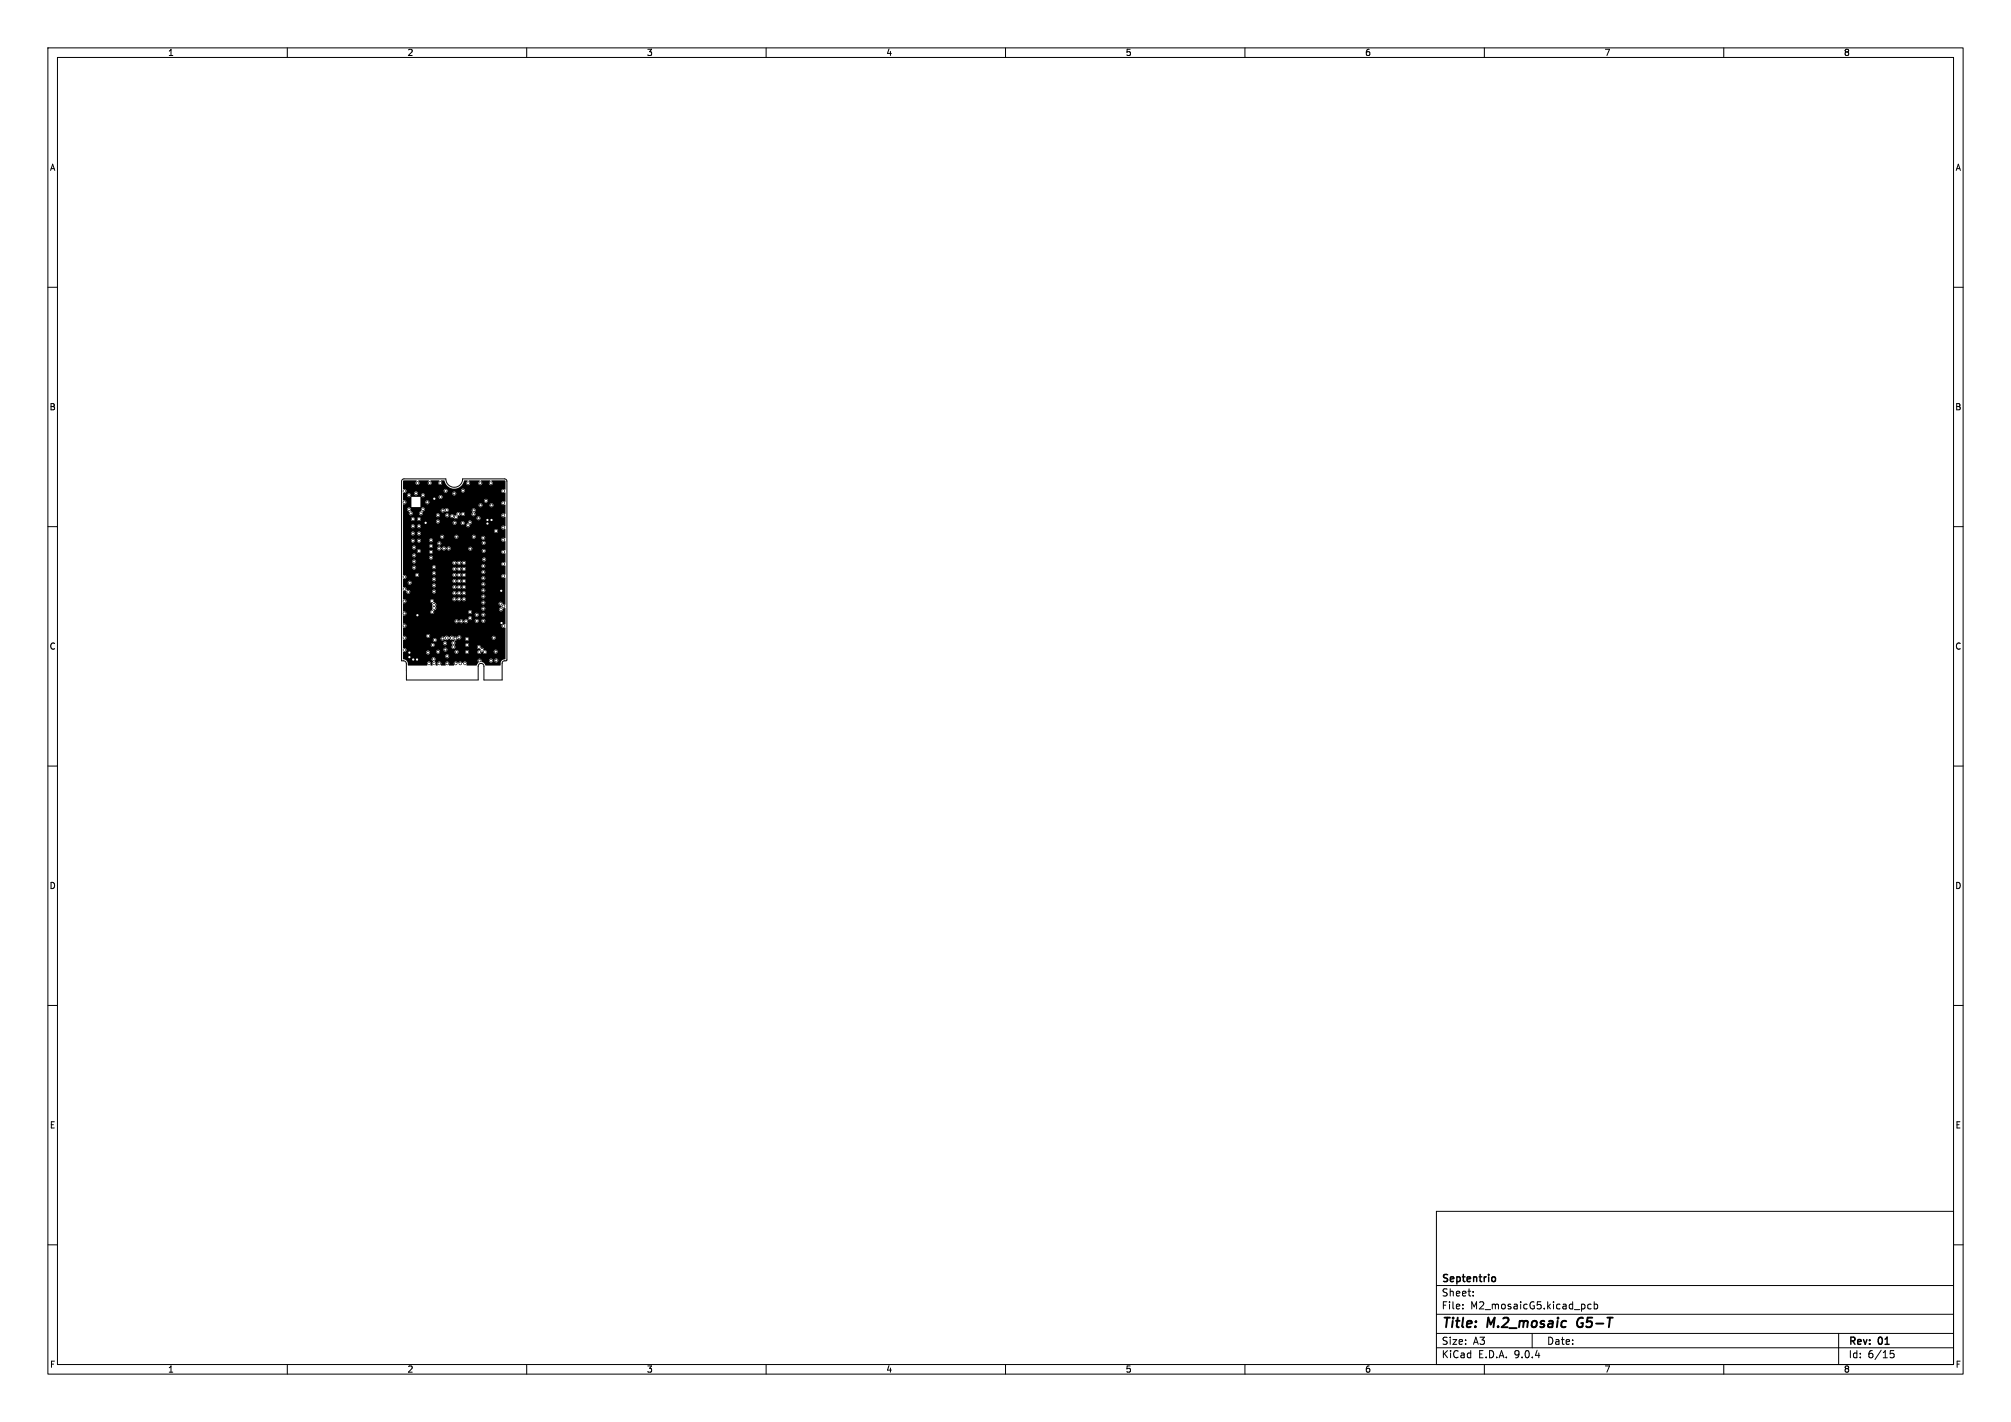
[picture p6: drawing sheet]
<svg xmlns="http://www.w3.org/2000/svg" width="420mm" height="297mm" viewBox="0 0 420 297" stroke-linecap="round" stroke-linejoin="round" font-family="sans-serif">
<defs><g id="words">
<g font-size="2.8">
<text x="301" y="277.9">Title:</text>
<text x="310.6" y="277.9">M.2_mosaic</text>
<text x="330.2" y="277.9">G5-T</text>
</g>
<g font-size="2.1">
<text x="301" y="268.2">Septentrio</text>
<text x="301" y="273.7">File:</text>
<text x="301" y="271">Sheet:</text>
<text x="307.1" y="273.7">M2_mosaicG5.kicad_pcb</text>
<text x="301" y="281.1">Size:</text>
<text x="307.6" y="281.1">A3</text>
<text x="323" y="281.1">Date:</text>
<text x="386" y="281.3">Rev:</text>
<text x="392.4" y="281.3">01</text>
<text x="301" y="283.9">KiCad</text>
<text x="308.7" y="283.9">E.D.A.</text>
<text x="316.3" y="283.9">9.0.4</text>
<text x="386" y="283.9">Id:</text>
<text x="390.1" y="283.9">6/15</text>
</g>
<g font-size="1.8">
<text x="35" y="11.9">1</text>
<text x="85" y="11.9">2</text>
<text x="135" y="11.9">3</text>
<text x="185" y="11.9">4</text>
<text x="235" y="11.9">5</text>
<text x="285" y="11.9">6</text>
<text x="335" y="11.9">7</text>
<text x="385" y="11.9">8</text>
<text x="10.3" y="35.9">A</text>
<text x="408.3" y="35.9">A</text>
<text x="10.3" y="85.9">B</text>
<text x="408.2" y="85.9">B</text>
<text x="10.3" y="135.9">C</text>
<text x="408.2" y="135.9">C</text>
<text x="10.3" y="185.9">D</text>
<text x="408.2" y="185.9">D</text>
<text x="10.3" y="235.9">E</text>
<text x="408.3" y="235.9">E</text>
<text x="10.3" y="285.9">F</text>
<text x="35" y="286.9">1</text>
<text x="85" y="286.9">2</text>
<text x="135" y="286.9">3</text>
<text x="185" y="286.9">4</text>
<text x="235" y="286.9">5</text>
<text x="285" y="286.9">6</text>
<text x="335" y="286.9">7</text>
<text x="385" y="286.9">8</text>
<text x="408.3" y="285.9">F</text>
</g>
</g></defs>
<g fill="none" stroke="#000" stroke-width=".21">
<path d="M10 10h400v277h-400zM12 12h396v273h-396zM60 10v2M110 10v2M160 10v2M210 10v2M260 10v2M310 10v2M360 10v2M10 60h2M408 60h2M10 110h2"/>
<path d="M84 100.2l.4-.2h8.7a1.75 1.75 0 0 0 1.8 1.8 1.75 1.75 0 0 0 1.7-1.8h8.8l.5 .4v37.4l-.2 .2-.6 .1-.2 .3v3.6h-3.8v-2.9l-.2-.4-.4-.1-.4 .1-.2 .4v2.9h-15l-.1-3.5-.3-.4-.6-.1v-37.5zM408 110h2M10 160h2M408 160h2M10 210h2M408 210h2M300 253h108v32h-108zM10 260h2M300 278.5h108M300 274.5h108M300 268.5h108M305.5 273.2v.2"/>
<path d="M305.5 272.5v.1M307.7 270.5v.2M307.7 269.8v.1M320 278.5v3M332.3 272.5l-.4-.1-.3 .3 .1 .6h.6M332.9 272.5l.5-.1 .3 .3-.2 .6h-.6M332.9 271.9v1.5M384 278.5v6.5M408 260h2M60 285v2M110 285v2M160 285v2"/>
<path d="M210 285v2M260 285v2M300 281.5h108M310 285v2M360 285v2M395.5 282.1h-.7l-.1 .7 .2-.1h.5l.2 .2-.1 .5-.2 .2-.6-.2"/>
</g>
<path d="M329.6 275.5l-.3 .8 .3 .8" fill="none" stroke="#000" stroke-width=".4"/>
<path d="M311.8 266.7l.4 .1 .1 .2v.5l-.5 .2" fill="none" stroke="#000" stroke-width=".3"/>
<g fill="#000" stroke="#000" stroke-width=".21">
<circle cx="84.5" cy="104.9" r=".25"/>
<circle cx="84.5" cy="102.6" r=".25"/>
<circle cx="85.4" cy="103.4" r=".25"/>
<circle cx="85.4" cy="106.4" r=".25"/>
<circle cx="85.8" cy="107.2" r=".25"/>
<circle cx="86.2" cy="111.4" r=".25"/>
<circle cx="86.2" cy="108.4" r=".25"/>
<circle cx="86.2" cy="112.9" r=".25"/>
<circle cx="86.2" cy="109.9" r=".25"/>
<circle cx="86.5" cy="114.4" r=".25"/>
<circle cx="86.5" cy="118.5" r=".25"/>
<circle cx="86.5" cy="116" r=".25"/>
<circle cx="86.5" cy="117.3" r=".25"/>
<circle cx="86.9" cy="103.1" r=".25"/>
<circle cx="87.2" cy="100.9" r=".25"/>
<circle cx="87.5" cy="115.1" r=".25"/>
<circle cx="87.5" cy="111.4" r=".25"/>
<circle cx="87.5" cy="108.4" r=".25"/>
<circle cx="87.5" cy="112.9" r=".25"/>
<circle cx="87.5" cy="109.9" r=".25"/>
<circle cx="87.9" cy="107.2" r=".25"/>
<circle cx="88.3" cy="106.4" r=".25"/>
<circle cx="88.3" cy="103.4" r=".25"/>
<circle cx="88.9" cy="109.2" r=".25"/>
<circle cx="89.3" cy="104.9" r=".25"/>
<circle cx="89.7" cy="100.9" r=".25"/>
<circle cx="90" cy="114.1" r=".25"/>
<circle cx="90" cy="112.8" r=".25"/>
<circle cx="90" cy="115.3" r=".25"/>
<circle cx="90" cy="116.5" r=".25"/>
<circle cx="90.7" cy="119.7" r=".25"/>
<circle cx="90.7" cy="118.5" r=".25"/>
<circle cx="90.7" cy="104.2" r=".25"/>
<circle cx="91.4" cy="107.6" r=".25"/>
<circle cx="91.4" cy="108.9" r=".25"/>
<circle cx="91.7" cy="114.6" r=".25"/>
<circle cx="91.7" cy="113.5" r=".25"/>
<circle cx="91.9" cy="100.9" r=".25"/>
<circle cx="92" cy="103.8" r=".25"/>
<circle cx="92.3" cy="112.1" r=".25"/>
<circle cx="92.4" cy="106.6" r=".25"/>
<circle cx="92.7" cy="114.6" r=".25"/>
<circle cx="93.1" cy="102.5" r=".25"/>
<circle cx="93.3" cy="106.5" r=".25"/>
<circle cx="93.4" cy="107.6" r=".25"/>
<circle cx="93.7" cy="114.6" r=".25"/>
<circle cx="94.4" cy="107.8" r=".25"/>
<circle cx="94.9" cy="103.1" r=".25"/>
<circle cx="94.9" cy="118.8" r=".25"/>
<circle cx="94.9" cy="117.5" r=".25"/>
<circle cx="95" cy="109.2" r=".25"/>
<circle cx="95.2" cy="108" r=".25"/>
<circle cx="95.3" cy="112.1" r=".25"/>
<circle cx="95.7" cy="107.4" r=".25"/>
<circle cx="95.9" cy="117.5" r=".25"/>
<circle cx="95.9" cy="118.8" r=".25"/>
<circle cx="96.6" cy="109.3" r=".25"/>
<circle cx="96.7" cy="102.5" r=".25"/>
<circle cx="96.7" cy="107.4" r=".25"/>
<circle cx="96.9" cy="117.5" r=".25"/>
<circle cx="96.9" cy="118.8" r=".25"/>
<circle cx="97.7" cy="109.7" r=".25"/>
<circle cx="97.8" cy="100.9" r=".25"/>
<circle cx="98.1" cy="109.1" r=".25"/>
<circle cx="98.2" cy="114.6" r=".25"/>
<circle cx="98.9" cy="107.4" r=".25"/>
<circle cx="98.9" cy="106.6" r=".25"/>
<circle cx="99" cy="112.1" r=".25"/>
<circle cx="99.9" cy="108.3" r=".25"/>
<circle cx="100.3" cy="100.9" r=".25"/>
<circle cx="100.4" cy="105.5" r=".25"/>
<circle cx="100.9" cy="112.3" r=".25"/>
<circle cx="101" cy="118.2" r=".25"/>
<circle cx="101" cy="119.5" r=".25"/>
<circle cx="101" cy="113.4" r=".25"/>
<circle cx="101" cy="115.1" r=".25"/>
<circle cx="101.1" cy="116.8" r=".25"/>
<circle cx="101.5" cy="104.6" r=".25"/>
<circle cx="101.8" cy="108.6" r=".25"/>
<circle cx="101.8" cy="109.4" r=".25"/>
<circle cx="102.5" cy="100.9" r=".25"/>
<circle cx="102.7" cy="108.6" r=".25"/>
<circle cx="102.7" cy="105.5" r=".25"/>
<circle cx="103.6" cy="110.9" r=".25"/>
<circle cx="105.1" cy="115.3" r=".25"/>
<circle cx="105.1" cy="105.1" r=".25"/>
<circle cx="105.1" cy="110.2" r=".25"/>
<circle cx="105.1" cy="112.7" r=".25"/>
<circle cx="105.1" cy="107.6" r=".25"/>
<circle cx="105.1" cy="102.6" r=".25"/>
<circle cx="105.1" cy="117.8" r=".25"/>
<circle cx="84.5" cy="128.1" r=".25"/>
<circle cx="84.5" cy="120.5" r=".25"/>
<circle cx="84.5" cy="123.1" r=".25"/>
<circle cx="84.5" cy="125.6" r=".25"/>
<circle cx="84.5" cy="133.2" r=".25"/>
<circle cx="84.5" cy="135.8" r=".25"/>
<circle cx="84.5" cy="130.7" r=".25"/>
<circle cx="85.3" cy="123.6" r=".25"/>
<circle cx="85.5" cy="136.3" r=".25"/>
<circle cx="85.5" cy="137.2" r=".25"/>
<circle cx="85.6" cy="121.7" r=".25"/>
<circle cx="86.3" cy="137.8" r=".25"/>
<circle cx="87.1" cy="137.8" r=".25"/>
<circle cx="87.1" cy="120.1" r=".25"/>
<circle cx="87.2" cy="128.5" r=".25"/>
<circle cx="89.4" cy="136.3" r=".25"/>
<circle cx="89.4" cy="132.8" r=".25"/>
<circle cx="89.6" cy="138.6" r=".25"/>
<circle cx="90.2" cy="125.5" r=".25"/>
<circle cx="90.3" cy="127.8" r=".25"/>
<circle cx="90.4" cy="134.7" r=".25"/>
<circle cx="90.6" cy="137.7" r=".25"/>
<circle cx="90.7" cy="122.3" r=".25"/>
<circle cx="90.7" cy="123.5" r=".25"/>
<circle cx="90.7" cy="121" r=".25"/>
<circle cx="90.7" cy="126.3" r=".25"/>
<circle cx="90.7" cy="127" r=".25"/>
<circle cx="90.7" cy="138.6" r=".25"/>
<circle cx="90.8" cy="133.7" r=".25"/>
<circle cx="91.5" cy="136.1" r=".25"/>
<circle cx="91.7" cy="138.6" r=".25"/>
<circle cx="92.4" cy="133.4" r=".25"/>
<circle cx="93" cy="134.4" r=".25"/>
<circle cx="93" cy="135.7" r=".25"/>
<circle cx="93.3" cy="133.2" r=".25"/>
<circle cx="93.4" cy="137.1" r=".25"/>
<circle cx="93.4" cy="138.6" r=".25"/>
<circle cx="94.3" cy="133.2" r=".25"/>
<circle cx="94.7" cy="134.3" r=".25"/>
<circle cx="94.7" cy="135.1" r=".25"/>
<circle cx="94.9" cy="123.9" r=".25"/>
<circle cx="94.9" cy="125.2" r=".25"/>
<circle cx="94.9" cy="120.1" r=".25"/>
<circle cx="94.9" cy="121.4" r=".25"/>
<circle cx="94.9" cy="122.6" r=".25"/>
<circle cx="95.1" cy="133.4" r=".25"/>
<circle cx="95.2" cy="138.6" r=".25"/>
<circle cx="95.3" cy="129.8" r=".25"/>
<circle cx="95.3" cy="136.1" r=".25"/>
<circle cx="95.9" cy="122.6" r=".25"/>
<circle cx="95.9" cy="123.9" r=".25"/>
<circle cx="95.9" cy="125.2" r=".25"/>
<circle cx="95.9" cy="120.1" r=".25"/>
<circle cx="95.9" cy="121.4" r=".25"/>
<circle cx="95.9" cy="133.1" r=".25"/>
<circle cx="96.1" cy="138.6" r=".25"/>
<circle cx="96.3" cy="129.8" r=".25"/>
<circle cx="96.9" cy="122.6" r=".25"/>
<circle cx="96.9" cy="123.9" r=".25"/>
<circle cx="96.9" cy="125.2" r=".25"/>
<circle cx="96.9" cy="121.4" r=".25"/>
<circle cx="96.9" cy="120.1" r=".25"/>
<circle cx="97.1" cy="138.6" r=".25"/>
<circle cx="97.3" cy="129.8" r=".25"/>
<circle cx="97.5" cy="133.5" r=".25"/>
<circle cx="97.5" cy="136.2" r=".25"/>
<circle cx="97.6" cy="134.7" r=".25"/>
<circle cx="98.2" cy="129.1" r=".25"/>
<circle cx="98.2" cy="127.8" r=".25"/>
<circle cx="99.6" cy="128.4" r=".25"/>
<circle cx="99.6" cy="129.7" r=".25"/>
<circle cx="100" cy="135.1" r=".25"/>
<circle cx="100.1" cy="136.2" r=".25"/>
<circle cx="100.1" cy="138" r=".25"/>
<circle cx="100.7" cy="135.7" r=".25"/>
<circle cx="101" cy="125.8" r=".25"/>
<circle cx="101" cy="122" r=".25"/>
<circle cx="101" cy="124.6" r=".25"/>
<circle cx="101" cy="128.4" r=".25"/>
<circle cx="101" cy="120.8" r=".25"/>
<circle cx="101" cy="123.3" r=".25"/>
<circle cx="101" cy="127.1" r=".25"/>
<circle cx="101" cy="129.7" r=".25"/>
<circle cx="101.3" cy="136.2" r=".25"/>
<circle cx="102.6" cy="138" r=".25"/>
<circle cx="103.1" cy="133.2" r=".25"/>
<circle cx="103.5" cy="136.1" r=".25"/>
<circle cx="103.7" cy="137.9" r=".25"/>
<circle cx="104.5" cy="126.1" r=".25"/>
<circle cx="104.6" cy="127.3" r=".25"/>
<circle cx="104.7" cy="123.4" r=".25"/>
<circle cx="104.7" cy="130.1" r=".25"/>
<circle cx="105.1" cy="120.3" r=".25"/>
<circle cx="105.1" cy="130.8" r=".25"/>
<circle cx="105.1" cy="126.6" r=".25"/>
</g>
<path d="M84.2 100.4l2.7-.1 .1 .2a.44 .44 0 0 0-.1 .7 .44 .44 0 0 0 .7-.1 .44 .44 0 0 0-.2-.7l.1-.1 2.1 .1a.45 .45 0 0 0-.2 .6 .45 .45 0 0 0 .7 .1v-.3l-.2-.3 .1-.2h1.7l.1 .2a.44 .44 0 0 0-.2 .7 .44 .44 0 0 0 .7-.1 .44 .44 0 0 0-.2-.7l.6-.1a2.18 2.18 0 0 0 2.2 1.8 2.18 2.18 0 0 0 2.1-1.8h.6l.1 .2a.42 .42 0 0 0-.4 .5 .42 .42 0 0 0 .6 .3 .42 .42 0 0 0 .2-.6l-.2-.2v-.2h2.2l.1 .2a.42 .42 0 0 0-.3 .5 .42 .42 0 0 0 .5 .3 .42 .42 0 0 0 .2-.6l-.2-.2 .1-.2h1.8l.1 .2a.42 .42 0 0 0-.4 .5 .42 .42 0 0 0 .6 .3 .42 .42 0 0 0 .2-.6l-.2-.2 .1-.2 2.8 .1 .1 1.8-.2 .1a.44 .44 0 0 0-.6 0 .44 .44 0 0 0 .1 .7 .44 .44 0 0 0 .6-.2v2a.45 .45 0 0 0-.7 0 .45 .45 0 0 0 0 .6 .45 .45 0 0 0 .7 0v2a.45 .45 0 0 0-.7-.1 .45 .45 0 0 0 0 .7 .45 .45 0 0 0 .7-.1v2a.45 .45 0 0 0-.7-.1 .45 .45 0 0 0 0 .7 .45 .45 0 0 0 .7 0v1.9a.45 .45 0 0 0-.7 0 .45 .45 0 0 0 0 .6 .45 .45 0 0 0 .7 0v2a.45 .45 0 0 0-.7-.1 .45 .45 0 0 0 0 .7 .45 .45 0 0 0 .7-.1v2a.45 .45 0 0 0-.7 0 .45 .45 0 0 0 0 .6 .45 .45 0 0 0 .7 0v2a.45 .45 0 0 0-.7-.1 .45 .45 0 0 0 0 .7 .45 .45 0 0 0 .7-.1l.1 5.6a.51 .51 0 0 1-.8-.4 .4 .4 0 0 0-.7 .2 .4 .4 0 0 0 .5 .5l.1 .1v.3a.44 .44 0 0 0-.5 .4 .44 .44 0 0 0 .6 .4 .44 .44 0 0 0 .2-.6l.4-.1 .2 .1-.1 3.3a.45 .45 0 0 0-.6 .1 .45 .45 0 0 0 0 .6 .45 .45 0 0 0 .6 0v6.6a.89 .89 0 0 0-.9 .9l-.2 .4h-3a1.09 1.09 0 0 0-.8-.8v-.3h1.5a.4 .4 0 0 0 .5 .5 .4 .4 0 0 0 .3-.5l.3 .1a.4 .4 0 0 0 .7 .3 .4 .4 0 0 0 0-.7 .4 .4 0 0 0-.7 .3l-.3-.1a.4 .4 0 0 0-.4-.2 .4 .4 0 0 0-.4 .3l-1.6-.1a.44 .44 0 0 0-.7-.1 .44 .44 0 0 0 .1 .7l-.4 .6h-2l-.1-.1a.45 .45 0 0 0-.2-.7 .45 .45 0 0 0-.6 .3 .53 .53 0 0 0-.5-.3 .53 .53 0 0 0-.5 .3 .47 .47 0 0 0-.6-.3 .47 .47 0 0 0-.2 .8h-.9l-.2-.1a.44 .44 0 0 0-.1-.7 .44 .44 0 0 0-.6 .1 .44 .44 0 0 0 .1 .7h-.9l-.1-.1a.43 .43 0 0 0-.2-.6 .43 .43 0 0 0-.5 .1 .43 .43 0 0 0 0 .6h-.4v-.2a.41 .41 0 0 0-.2-.6v-.2a.41 .41 0 0 0 .1-.6 .41 .41 0 0 0-.7 0 .41 .41 0 0 0 .2 .7l-.1 .9-.4-.1a.45 .45 0 0 0 0-.6 .45 .45 0 0 0-.7 0 .45 .45 0 0 0 0 .7l-4-.1a1.13 1.13 0 0 0-1-1.3v-.6h8.8a.4 .4 0 0 0 .5 .5 .4 .4 0 0 0 .2-.7 .4 .4 0 0 0-.7 .1l-8.8 .1v-.8h4.8v.1a.4 .4 0 0 0 .5 .4 .4 .4 0 0 0 .2-.6h1.4v.1a.4 .4 0 0 0 .4 .3 .4 .4 0 0 0 .4-.4h3v.1a.4 .4 0 0 0 .5 .4 .4 .4 0 0 0 .4-.5h1.3v.1a.4 .4 0 0 0 .7 .3 .4 .4 0 0 0 0-.7 .4 .4 0 0 0-.7 .3h-1.3a.4 .4 0 0 0-.5-.4 .4 .4 0 0 0-.4 .4h-3a.4 .4 0 0 0-.4-.4 .4 .4 0 0 0-.4 .4l-1.4-.1a.4 .4 0 0 0-.4-.1 .4 .4 0 0 0-.3 .3h-4.8l.1-.1a.4 .4 0 0 0 .4-.1 .4 .4 0 0 0 .2-.4h7.7v.1a.4 .4 0 0 0 .6 .3 .4 .4 0 0 0 0-.7 .4 .4 0 0 0-.6 .3h-7.7l-.3-.2-.4-.1v-.6h5.8v.1a.4 .4 0 0 0 .6 .3 .4 .4 0 0 0 0-.7 .4 .4 0 0 0-.6 .3h-5.8v-.4h8.3v.1a.4 .4 0 0 0 .7 .3 .4 .4 0 0 0 0-.7 .4 .4 0 0 0-.7 .3h-8.3v-.7h6.2v.1a.4 .4 0 0 0 .6 .3 .4 .4 0 0 0 0-.7h1v.2a.47 .47 0 0 0 .9 0 .68 .68 0 0 0 1-.2v.1a.59 .59 0 0 0 .8 .2l.2 .3a.47 .47 0 0 0-.6 .3 .47 .47 0 0 0 .2 .5 .42 .42 0 0 0-.1 .7 .42 .42 0 0 0 .7-.2l-.2-.5h2.3a.4 .4 0 0 0 .5 .4h1.9l.2 .4 .4 .1v.2a.41 .41 0 0 0-.4 .4 .41 .41 0 0 0 .4 .4 .41 .41 0 0 0 .4-.5h.2a.42 .42 0 0 0 .5 .5 .42 .42 0 0 0 .3-.6h1.5v.2a.4 .4 0 0 0 .6 .2 .4 .4 0 0 0 0-.6 .4 .4 0 0 0-.6 .2h-1.5l-.4-.2a.73 .73 0 0 0-.8-.5v-.3a.4 .4 0 0 0-.4-.3 .4 .4 0 0 0-.4 .4h-1.9a.4 .4 0 0 0 .1-.7 .4 .4 0 0 0-.6 .3l-2.3-.1a.52 .52 0 0 0 0-.8l.7-.4h1.5v.1a.4 .4 0 0 0 .6 .3 .4 .4 0 0 0 .1-.7h4.9v.2a.4 .4 0 0 0 .6 .2 .4 .4 0 0 0 0-.6 .4 .4 0 0 0-.6 .2h-5.2l-.4 .3h-.9a.43 .43 0 0 0-.1-.7 .43 .43 0 0 0-.7 .4l-.6-.1a.66 .66 0 0 0-1 .1 .55 .55 0 0 0-.5-.3 .55 .55 0 0 0-.5 .3h-.1a.4 .4 0 0 0-.7 .2h-1.3l-.3 .3h-6.2a.47 .47 0 0 0 .7-.4 .47 .47 0 0 0-.7-.4h4.8a.4 .4 0 0 0 .5 .4 .4 .4 0 0 0 .2-.6 .4 .4 0 0 0-.6 .1l-4.9 .1v-1.7a.47 .47 0 0 0 .7-.4 .47 .47 0 0 0-.7-.4v-.6h10.7a.44 .44 0 0 0 .4 .5 .44 .44 0 0 0 .5-.4 .53 .53 0 0 0 .5 .4 .53 .53 0 0 0 .5-.4 .46 .46 0 0 0 .6 .4 .46 .46 0 0 0 .3-.6h1.5v.1a.4 .4 0 0 0 .4 .4 .4 .4 0 0 0 .4-.5l.5 .1a.4 .4 0 0 0 .7 .3 .4 .4 0 0 0 0-.7 .4 .4 0 0 0-.7 .3l-.6-.1a.4 .4 0 0 0-.4-.2 .4 .4 0 0 0-.3 .3h-1.5a.46 .46 0 0 0-.4-.2 .46 .46 0 0 0-.4 .3 .53 .53 0 0 0-.5-.3 .53 .53 0 0 0-.5 .3l-.2-.1a.4 .4 0 0 0-.4-.2 .4 .4 0 0 0-.4 .3h-10.7v-.6h13.6v.1a.4 .4 0 0 0 .6 .3 .4 .4 0 0 0 0-.7 .4 .4 0 0 0-.6 .3h-13.6v-.5l.6-.3h14.4v.2a.4 .4 0 0 0 .4 .3 .4 .4 0 0 0 .4-.5l.5 .1a.4 .4 0 0 0 .7 .3 .4 .4 0 0 0 0-.7 .4 .4 0 0 0-.7 .3l-.6-.1a.4 .4 0 0 0-.4-.2 .4 .4 0 0 0-.3 .3h-14.4a.48 .48 0 0 0-.1-.5 .48 .48 0 0 0-.5-.1v-1.6l.1-.1a.4 .4 0 0 0 .4-.1 .4 .4 0 0 0 .2-.4h4.9l.1 .2a1.01 1.01 0 0 1 .3 1.3l.1 .3a.45 .45 0 0 0-.4 .6 .45 .45 0 0 0 .6 .3l.2-.4h7.1v.1a.4 .4 0 0 0 .6 .3 .4 .4 0 0 0 0-.7 .4 .4 0 0 0-.6 .3h-7.1l-.1-.2 .5-.5h9.4v.1a.4 .4 0 0 0 .7 .3 .4 .4 0 0 0 0-.7 .4 .4 0 0 0-.7 .3h-9.4l-.1-.4a.59 .59 0 0 0-.4-.9h9.9v.1a.4 .4 0 0 0 .7 .3 .4 .4 0 0 0 0-.7 .4 .4 0 0 0-.7 .3h-9.9a.42 .42 0 0 0-.2-.6 .42 .42 0 0 0-.6 .3h-4.9l-.3-.3-.4-.1h10.3a.44 .44 0 0 0 .4 .5 .44 .44 0 0 0 .5-.4 .53 .53 0 0 0 .5 .4 .53 .53 0 0 0 .5-.4 .45 .45 0 0 0 .6 .3 .45 .45 0 0 0 .2-.6 .59 .59 0 0 0-.8 .2l-.1-.1a.45 .45 0 0 0-.5-.2 .45 .45 0 0 0-.4 .3l-.1-.1a.4 .4 0 0 0-.5-.2 .4 .4 0 0 0-.3 .3h-10.3v-.6h16.3v.1a.4 .4 0 0 0 .7 .3 .4 .4 0 0 0 0-.7 .4 .4 0 0 0-.7 .3h-16.3v-1l.6-.1a.43 .43 0 0 0 .4 .6 .43 .43 0 0 0 .5-.5h4.5v.1a.4 .4 0 0 0 .7 .2h3.6v.2a.45 .45 0 0 0 .4 .3 .45 .45 0 0 0 .5-.4 .53 .53 0 0 0 .5 .4 .53 .53 0 0 0 .5-.4 .45 .45 0 0 0 .6 .4 .45 .45 0 0 0 .2-.6 .59 .59 0 0 0-.8 .2 .48 .48 0 0 0-.5-.4 .48 .48 0 0 0-.5 .4l-.1-.1a.4 .4 0 0 0-.4-.3 .4 .4 0 0 0-.4 .3h-3.6l.2-.2-.2-.3h9.6v.1a.4 .4 0 0 0 .7 .3 .4 .4 0 0 0 0-.7 .4 .4 0 0 0-.7 .3l-9.6-.1a.4 .4 0 0 0-.7 .3h-4.6a.52 .52 0 0 0-.7-.2v-.2a.51 .51 0 0 0-.7-.5v-.4h6a.4 .4 0 0 0 .3 .4 .4 .4 0 0 0 .4 0h3.6v.1a.45 .45 0 0 0 .4 .3 .45 .45 0 0 0 .5-.3 .53 .53 0 0 0 .5 .3 .53 .53 0 0 0 .5-.3 .45 .45 0 0 0 .6 .3 .45 .45 0 0 0 .2-.6 .59 .59 0 0 0-.8 .2l-.1-.1a.45 .45 0 0 0-.5-.3 .45 .45 0 0 0-.4 .4l-.1-.1a.4 .4 0 0 0-.5-.3 .4 .4 0 0 0-.3 .4h-3.6l.2-.3-.2-.3h9.6v.1a.4 .4 0 0 0 .7 .3 .4 .4 0 0 0 0-.7 .4 .4 0 0 0-.7 .3h-9.6a.4 .4 0 0 0-.7 .2h-6v-.5h1v.1a.4 .4 0 0 0 .6 .3 .4 .4 0 0 0 0-.7 .4 .4 0 0 0-.6 .3h-1v-.7h6a.4 .4 0 0 0 .3 .4 .4 .4 0 0 0 .4-.1h3.6v.1a.45 .45 0 0 0 .4 .4 .45 .45 0 0 0 .5-.4 .53 .53 0 0 0 .5 .4 .53 .53 0 0 0 .5-.4 .45 .45 0 0 0 .6 .3 .45 .45 0 0 0 .2-.6 .59 .59 0 0 0-.8 .2l-.1-.1a.45 .45 0 0 0-.5-.2 .45 .45 0 0 0-.4 .3l-.1-.1a.4 .4 0 0 0-.5-.2 .4 .4 0 0 0-.3 .3h-3.6l.2-.2-.2-.4h9.6v.1a.4 .4 0 0 0 .7 .3 .4 .4 0 0 0 0-.7 .4 .4 0 0 0-.7 .3h-9.6a.4 .4 0 0 0-.7 .3l-6-.1a.47 .47 0 0 0 .7-.4 .47 .47 0 0 0-.7-.4h2.5a.4 .4 0 0 0 .5 .4 .4 .4 0 0 0 .2-.7 .4 .4 0 0 0-.7 .2l-2.5 .1v-.4h6a.4 .4 0 0 0 .3 .4 .4 .4 0 0 0 .4-.1h3.6v.1a.45 .45 0 0 0 .4 .4 .45 .45 0 0 0 .5-.4 .53 .53 0 0 0 .5 .4 .53 .53 0 0 0 .5-.4 .45 .45 0 0 0 .6 .4 .45 .45 0 0 0 .2-.7 .59 .59 0 0 0-.8 .2 .48 .48 0 0 0-.5-.3 .48 .48 0 0 0-.5 .4l-.1-.2a.4 .4 0 0 0-.5-.2 .4 .4 0 0 0-.3 .3h-3.6l.2-.2-.2-.4h9.6v.2a.4 .4 0 0 0 .7 .2 .4 .4 0 0 0 0-.6 .4 .4 0 0 0-.7 .2h-9.6a.4 .4 0 0 0-.7 .3h-6v-1.2h1.9v.1a.4 .4 0 0 0 .5 .3 .4 .4 0 0 0 .3-.5h3.3v.1a.4 .4 0 0 0 .7 .3h3.6v.1a.45 .45 0 0 0 .4 .3 .45 .45 0 0 0 .5-.3 .53 .53 0 0 0 .5 .3 .53 .53 0 0 0 .5-.3 .45 .45 0 0 0 .6 .3 .45 .45 0 0 0 .2-.6 .59 .59 0 0 0-.8 .2l-.1-.1a.45 .45 0 0 0-.5-.3 .45 .45 0 0 0-.4 .4l-.1-.1a.4 .4 0 0 0-.5-.3 .4 .4 0 0 0-.3 .4h-3.6l.2-.3-.2-.3h9.6v.1a.4 .4 0 0 0 .7 .3 .4 .4 0 0 0 0-.7 .4 .4 0 0 0-.7 .3l-9.6-.1a.4 .4 0 0 0-.7 .3h-3.3a.4 .4 0 0 0-.5-.3 .4 .4 0 0 0-.3 .4h-1.9v-1.3h1.9v.1a.4 .4 0 0 0 .3 .4 .4 .4 0 0 0 .4-.2h7.7v.1a.45 .45 0 0 0 .4 .4 .45 .45 0 0 0 .5-.4 .53 .53 0 0 0 .5 .4 .53 .53 0 0 0 .5-.4 .45 .45 0 0 0 .6 .3 .45 .45 0 0 0 .2-.6 .59 .59 0 0 0-.8 .2 .48 .48 0 0 0-.5-.4 .48 .48 0 0 0-.5 .4l-.1-.1a.4 .4 0 0 0-.5-.3 .4 .4 0 0 0-.3 .4l-7.6-.1a.4 .4 0 0 0-.3-.5 .4 .4 0 0 0-.5 .3h-1.9v-1.2h1.9l.1 .3 .2 .1h3.2a.4 .4 0 0 0 .2 .4 .4 .4 0 0 0 .4 0h10.5v.1a.4 .4 0 0 0 .6 .3 .4 .4 0 0 0 0-.7 .4 .4 0 0 0-.6 .3h-10.4a.4 .4 0 0 0-.1-.7 .4 .4 0 0 0-.6 .3h-2.9a.4 .4 0 0 0 0-.7 .4 .4 0 0 0-.6 .3h-1.9v-1h2.9v.2a.4 .4 0 0 0 .3 .3 .4 .4 0 0 0 .5-.3h1.7v.1a.4 .4 0 0 0 .6 .3 .4 .4 0 0 0 0-.7 .4 .4 0 0 0-.6 .3h-1.7a.4 .4 0 0 0-.4-.5 .4 .4 0 0 0-.4 .3h-2.9v-.7h1.9v.1a.4 .4 0 0 0 .3 .4 .4 .4 0 0 0 .4-.3h4.5v.1a.45 .45 0 0 0 .5 .4 .45 .45 0 0 0 .4-.4 .53 .53 0 0 0 .5 .4 .53 .53 0 0 0 .5-.4 .47 .47 0 0 0 .5 .3 .47 .47 0 0 0 .4-.4h3.7l.1 .3 .3 .2h2.4a.4 .4 0 0 0 .5 .4 .4 .4 0 0 0 .2-.6 .4 .4 0 0 0-.6 .1l-2.4 .1a.4 .4 0 0 0 .3-.4 .4 .4 0 0 0-.4-.4 .4 .4 0 0 0-.4 .3h-3.7a.45 .45 0 0 0-.4-.3 .45 .45 0 0 0-.5 .3 .53 .53 0 0 0-.5-.3 .53 .53 0 0 0-.5 .3l-.1-.1a.4 .4 0 0 0-.4-.2 .4 .4 0 0 0-.4 .3h-4.5l-.1-.5h2.9v.1a.4 .4 0 0 0 .6 .3 .4 .4 0 0 0 0-.7 .4 .4 0 0 0-.6 .3l-3.2-.1-.3 .4h-1.9v-.9h7.1a.4 .4 0 0 0 .5 .5 .4 .4 0 0 0 .3-.6h8.5v.1a.4 .4 0 0 0 .6 .3 .4 .4 0 0 0 0-.7 .4 .4 0 0 0-.6 .3h-8.5a.4 .4 0 0 0-.5-.2 .4 .4 0 0 0-.3 .3h-7.1v-.5h1.6v.1a.4 .4 0 0 0 .5 .3 .4 .4 0 0 0 .3-.4l.5 .1a.4 .4 0 0 0 .5 .3 .4 .4 0 0 0 .3-.5h1.7v.1a.4 .4 0 0 0 .6 .3 .4 .4 0 0 0 0-.7 .4 .4 0 0 0-.6 .3h-1.7a.4 .4 0 0 0-.5-.3 .4 .4 0 0 0-.3 .4l-.5-.1a.4 .4 0 0 0-.4-.3 .4 .4 0 0 0-.4 .4h-1.6v-.9h7.7v.2a.4 .4 0 0 0 .5 .3 .4 .4 0 0 0 .4-.5h2.1v.2a.4 .4 0 0 0 .5 .3 .4 .4 0 0 0 .3-.5h2.8v.2a.4 .4 0 0 0 .4 .3 .4 .4 0 0 0 .4-.2h1.2v.1a.4 .4 0 0 0 .6 .3 .4 .4 0 0 0 0-.7 .4 .4 0 0 0-.6 .3h-1.2a.4 .4 0 0 0-.2-.6 .4 .4 0 0 0-.6 .3l-2.8-.1a.4 .4 0 0 0-.4-.2 .4 .4 0 0 0-.4 .3l-2.2-.1a.4 .4 0 0 0-.4-.2 .4 .4 0 0 0-.4 .3h-7.7v-.6h1.6v.1a.4 .4 0 0 0 .5 .3 .4 .4 0 0 0 .3-.4l.5 .1a.4 .4 0 0 0 .6 .3 .4 .4 0 0 0 0-.7 .4 .4 0 0 0-.6 .3l-.5-.1a.4 .4 0 0 0-.4-.3 .4 .4 0 0 0-.4 .4h-1.6v-.5h19v.1a.4 .4 0 0 0 .6 .3 .4 .4 0 0 0 0-.7 .4 .4 0 0 0-.6 .3h-19v-1h1.6v.1a.4 .4 0 0 0 .5 .3 .4 .4 0 0 0 .3-.4l.5 .1a.4 .4 0 0 0 .6 .3 .4 .4 0 0 0 .1-.6h9.5v.1a.46 .46 0 0 0 .6 .3 .46 .46 0 0 0 .3-.6 .43 .43 0 0 0 .3-.6 .43 .43 0 0 0-.6-.2 .43 .43 0 0 0-.2 .6l-.4 .4-9.6-.1a.4 .4 0 0 0-.6 .3l-.5-.1a.4 .4 0 0 0-.4-.3 .4 .4 0 0 0-.4 .4h-1.6v-1h6.8v.1a.4 .4 0 0 0 .4 .3 .4 .4 0 0 0 .4-.2h2.7v.1a.4 .4 0 0 0 .5 .4 .4 .4 0 0 0 .4-.4h.8v.1a.4 .4 0 0 0 .6 .3 .4 .4 0 0 0 0-.7 .4 .4 0 0 0-.6 .3l-.8-.1a.4 .4 0 0 0-.5-.3 .4 .4 0 0 0-.4 .3h-2.7a.4 .4 0 0 0-.2-.6 .4 .4 0 0 0-.6 .4h-6.8v-.5h1.6v.1a.4 .4 0 0 0 .5 .3 .4 .4 0 0 0 .3-.4l.5 .1a.4 .4 0 0 0 .6 .3 .4 .4 0 0 0 0-.7 .4 .4 0 0 0-.6 .3l-.5-.1a.4 .4 0 0 0-.4-.3 .4 .4 0 0 0-.4 .4h-1.6v-2.1h.8l.1 .3 .4 .3a.41 .41 0 0 0 .2 .7 .41 .41 0 0 0 .5-.4h1.3v.1a.4 .4 0 0 0 .6 .3h2.9v.1a.4 .4 0 0 0 .5 .3 .4 .4 0 0 0 .4-.4h1.1v.2a.4 .4 0 0 0 .4 .2 .4 .4 0 0 0 .4-.2h.2l.2 .3 .3 .1a.35 .35 0 0 1 .5 .2h.4l.2-.2h3.9v.1a.4 .4 0 0 0 .7 .3 .4 .4 0 0 0 0-.7 .4 .4 0 0 0-.7 .3h-3.9v-.4l.6-.4 .1 .1a.4 .4 0 0 0 .5 .3 .4 .4 0 0 0 .3-.4h1.4v.1a.44 .44 0 0 0 .7 .2 .44 .44 0 0 0-.1-.7 .42 .42 0 0 0 .2-.7 .42 .42 0 0 0-.7 0 .42 .42 0 0 0 .1 .7l-.2 .4h-1.4v-.2a.46 .46 0 0 0-.5-.2 .46 .46 0 0 0-.4 .3 .49 .49 0 0 0-.6-.3 .49 .49 0 0 0-.3 .6h-.1a.39 .39 0 0 1-.6-.2 .4 .4 0 0 0-.6 .4l-.2-.1a.4 .4 0 0 0-.3-.5 .4 .4 0 0 0-.5 .4h-1.1a.4 .4 0 0 0-.5-.4 .4 .4 0 0 0-.4 .4h-2.9l.2-.3-.1-.5 .5-.2h3.3l.1 .2a.47 .47 0 0 0 .8 0 .44 .44 0 0 0 .7 0 .44 .44 0 0 0-.2-.7 .44 .44 0 0 0-.6 .3 .4 .4 0 0 0-.5-.2 .4 .4 0 0 0-.3 .4l-3.3-.1a.43 .43 0 0 0-.6-.5 .43 .43 0 0 0-.1 .8l-.3 .1-.2 .3-1.3-.1a.61 .61 0 0 1-.4-.9 .4 .4 0 0 0-.4-.2 .4 .4 0 0 0-.4 .3h-.8v-.4h3.6v-.4h12.2a.4 .4 0 0 0 .4 .4 .4 .4 0 0 0 .4-.4h1.4v.1a.4 .4 0 0 0 .7 .3 .4 .4 0 0 0 0-.7 .4 .4 0 0 0-.7 .3l-1.5-.1a.4 .4 0 0 0-.4-.3 .4 .4 0 0 0-.3 .4h-12.2v-.6h1.1v.1a.4 .4 0 0 0 .6 .2 .4 .4 0 0 0-.1-.7h11.7v.1a.4 .4 0 0 0 .6 .3 .4 .4 0 0 0 0-.7 .4 .4 0 0 0-.6 .3h-11.9l-.3 .4h-1.1v-1.1h-1.9v2.1h-1.7v-.6a.45 .45 0 0 0 .7-.4 .45 .45 0 0 0-.7-.4v-1.1h.8a.4 .4 0 0 0 .5 .4 .4 .4 0 0 0 .2-.6 .4 .4 0 0 0-.7 .1l-.8 .1v-.4h2.3v.1a.4 .4 0 0 0 .6 .3h.8v.1a.4 .4 0 0 0 .7 .3h3v.1a.4 .4 0 0 0 .6 .3 .4 .4 0 0 0 0-.7 .4 .4 0 0 0-.6 .3l-2.9-.1a.4 .4 0 0 0-.2-.6 .4 .4 0 0 0-.6 .3h-.8l.2-.4h7.2v.1a.4 .4 0 0 0 .6 .3 .4 .4 0 0 0 0-.7 .4 .4 0 0 0-.6 .3h-7.2a.4 .4 0 0 0-.4-.3 .4 .4 0 0 0-.4 .3h-2.3l.1-.1a.4 .4 0 0 0 .4 0 .4 .4 0 0 0 .2-.4h7.8v.2a.4 .4 0 0 0 .5 .2 .4 .4 0 0 0 .3-.5h2.8v.1a.4 .4 0 0 0 .6 .3 .4 .4 0 0 0 0-.7 .4 .4 0 0 0-.6 .3h-2.9a.4 .4 0 0 0-.4-.3 .4 .4 0 0 0-.3 .4h-7.8l-.3-.3-.4-.1z" fill="#000"/>
<g fill="#fff" stroke="#fff" stroke-width=".21">
<circle cx="92.4" cy="106.6" r=".13"/>
<circle cx="86.5" cy="117.3" r=".12"/>
<circle cx="94.7" cy="135.1" r=".13"/>
<circle cx="101" cy="125.8" r=".12"/>
<circle cx="90" cy="115.3" r=".13"/>
<circle cx="100.1" cy="138" r=".12"/>
<circle cx="99" cy="112.1" r=".13"/>
<circle cx="89.4" cy="132.8" r=".12"/>
<circle cx="84.5" cy="120.5" r=".12"/>
<circle cx="84.5" cy="104.9" r=".12"/>
<circle cx="89.3" cy="104.9" r=".12"/>
<circle cx="92.7" cy="114.6" r=".13"/>
<circle cx="98.2" cy="127.8" r=".13"/>
<circle cx="90.7" cy="119.7" r=".12"/>
<circle cx="101.3" cy="136.2" r=".13"/>
<circle cx="96.1" cy="138.6" r=".12"/>
<circle cx="99.9" cy="108.3" r=".13"/>
<circle cx="86.2" cy="112.9" r=".13"/>
<circle cx="97.1" cy="138.6" r=".12"/>
<circle cx="101" cy="123.3" r=".12"/>
<circle cx="91.4" cy="107.6" r=".13"/>
<circle cx="96.9" cy="118.8" r=".12"/>
<circle cx="96.4" cy="129.8" r=".13"/>
<circle cx="95.9" cy="123.9" r=".12"/>
<circle cx="95.9" cy="118.8" r=".12"/>
<circle cx="90.7" cy="123.5" r=".12"/>
<circle cx="101" cy="128.4" r=".12"/>
<circle cx="96.9" cy="123.9" r=".12"/>
<circle cx="94.9" cy="123.9" r=".12"/>
<circle cx="95.3" cy="112.1" r=".13"/>
<circle cx="101" cy="119.5" r=".12"/>
<circle cx="94.9" cy="125.2" r=".12"/>
<circle cx="102.5" cy="138" r=".12"/>
<circle cx="85.4" cy="103.4" r=".12"/>
<circle cx="90.3" cy="127.8" r=".12"/>
<circle cx="90.7" cy="138.6" r=".12"/>
<circle cx="105.1" cy="112.7" r=".13"/>
<circle cx="101" cy="122" r=".12"/>
<circle cx="95.9" cy="122.6" r=".12"/>
<circle cx="95.9" cy="121.4" r=".12"/>
<circle cx="105.1" cy="102.6" r=".13"/>
<circle cx="90" cy="112.8" r=".12"/>
<circle cx="95.1" cy="133.4" r=".12"/>
<circle cx="87.9" cy="107.2" r=".12"/>
<circle cx="93.4" cy="137.1" r=".13"/>
<circle cx="100.1" cy="136.2" r=".13"/>
<circle cx="105.1" cy="130.8" r=".12"/>
<circle cx="90.7" cy="118.5" r=".12"/>
<circle cx="90" cy="114.1" r=".12"/>
<circle cx="93.3" cy="106.5" r=".12"/>
<circle cx="93.4" cy="107.6" r=".13"/>
<circle cx="97.4" cy="129.8" r=".13"/>
<circle cx="91.4" cy="108.9" r=".13"/>
<circle cx="90.2" cy="125.5" r=".12"/>
<circle cx="101" cy="118.2" r=".12"/>
<circle cx="84.5" cy="125.6" r=".12"/>
<circle cx="95.7" cy="107.4" r=".13"/>
<circle cx="101.5" cy="104.6" r=".13"/>
<circle cx="93" cy="134.4" r=".12"/>
<circle cx="94.9" cy="120.1" r=".12"/>
<circle cx="93.1" cy="102.5" r=".12"/>
<circle cx="86.5" cy="114.3" r=".12"/>
<circle cx="98.2" cy="114.6" r=".13"/>
<circle cx="105.1" cy="117.8" r=".13"/>
<circle cx="96.9" cy="117.5" r=".12"/>
<circle cx="87.2" cy="100.9" r=".12"/>
<circle cx="94.7" cy="134.3" r=".12"/>
<circle cx="92.4" cy="133.4" r=".12"/>
<circle cx="95.9" cy="120.1" r=".12"/>
<circle cx="94.9" cy="121.4" r=".12"/>
<circle cx="100.4" cy="105.5" r=".12"/>
<circle cx="87.5" cy="112.9" r=".13"/>
<circle cx="105.1" cy="120.3" r=".13"/>
<circle cx="94.9" cy="103.1" r=".12"/>
<circle cx="95.4" cy="129.8" r=".13"/>
<circle cx="91.5" cy="136.1" r=".12"/>
<circle cx="95.4" cy="136.1" r=".13"/>
<circle cx="94.9" cy="122.6" r=".12"/>
<circle cx="90" cy="116.5" r=".12"/>
<circle cx="91.7" cy="138.6" r=".12"/>
<circle cx="90.7" cy="122.3" r=".12"/>
<circle cx="89.7" cy="100.9" r=".12"/>
<circle cx="101" cy="115.1" r=".12"/>
<circle cx="99.6" cy="128.4" r=".13"/>
<circle cx="94.9" cy="118.8" r=".12"/>
<circle cx="96.9" cy="125.2" r=".12"/>
<circle cx="95.9" cy="117.5" r=".12"/>
<circle cx="96.9" cy="122.6" r=".12"/>
<circle cx="96.9" cy="120.1" r=".12"/>
<circle cx="96.7" cy="102.5" r=".13"/>
<circle cx="87.5" cy="108.4" r=".12"/>
<circle cx="105.1" cy="105.1" r=".13"/>
<circle cx="96.7" cy="107.4" r=".13"/>
<circle cx="93" cy="135.7" r=".13"/>
<circle cx="105.1" cy="126.7" r=".13"/>
<circle cx="100.9" cy="112.3" r=".13"/>
<circle cx="101" cy="120.8" r=".12"/>
<circle cx="94.9" cy="117.5" r=".12"/>
<circle cx="100.3" cy="100.9" r=".12"/>
<circle cx="84.5" cy="123.1" r=".12"/>
<circle cx="90.4" cy="134.7" r=".13"/>
<circle cx="98.2" cy="129.1" r=".13"/>
<circle cx="91.7" cy="114.6" r=".13"/>
<circle cx="86.2" cy="109.9" r=".13"/>
<circle cx="86.2" cy="108.4" r=".13"/>
<circle cx="97.5" cy="136.2" r=".12"/>
<circle cx="86.5" cy="118.5" r=".12"/>
<circle cx="86.9" cy="103.1" r=".12"/>
<circle cx="101" cy="124.6" r=".12"/>
<circle cx="105.1" cy="107.6" r=".13"/>
<circle cx="84.5" cy="128.1" r=".12"/>
<circle cx="93.4" cy="138.6" r=".12"/>
<circle cx="84.5" cy="133.2" r=".12"/>
<circle cx="84.5" cy="102.6" r=".12"/>
<circle cx="88.3" cy="106.4" r=".12"/>
<circle cx="84.5" cy="135.8" r=".12"/>
<circle cx="89.6" cy="138.6" r=".12"/>
<circle cx="87.5" cy="115.1" r=".13"/>
<circle cx="88.3" cy="103.4" r=".12"/>
<circle cx="99.6" cy="129.7" r=".13"/>
<circle cx="86.5" cy="116" r=".12"/>
<circle cx="85.4" cy="106.4" r=".12"/>
<circle cx="101" cy="127.1" r=".12"/>
<circle cx="87.5" cy="111.4" r=".12"/>
<circle cx="86.2" cy="111.4" r=".13"/>
<circle cx="96.9" cy="121.4" r=".12"/>
<circle cx="84.5" cy="130.7" r=".12"/>
<circle cx="95.2" cy="138.6" r=".12"/>
<circle cx="93.7" cy="114.6" r=".13"/>
<circle cx="102.5" cy="100.9" r=".13"/>
<circle cx="87.5" cy="109.9" r=".13"/>
<circle cx="91.9" cy="100.9" r=".12"/>
<circle cx="101" cy="129.7" r=".12"/>
<circle cx="89.4" cy="136.3" r=".12"/>
<circle cx="102.6" cy="105.5" r=".12"/>
<circle cx="90.7" cy="121" r=".12"/>
<circle cx="105.1" cy="115.3" r=".13"/>
<circle cx="97.8" cy="100.9" r=".12"/>
<circle cx="105.1" cy="110.2" r=".13"/>
<circle cx="92.4" cy="112.1" r=".12"/>
<circle cx="95.9" cy="125.2" r=".12"/>
<circle cx="85.8" cy="107.2" r=".12"/>
<circle cx="85.5" cy="137.2" r=".12"/>
<circle cx="85.5" cy="136.3" r=".12"/>
<circle cx="104.7" cy="130.1" r=".12"/>
<circle cx="101.8" cy="109.4" r=".12"/>
<circle cx="87.1" cy="137.8" r=".12"/>
<circle cx="90.7" cy="104.2" r=".13"/>
<circle cx="101.8" cy="108.6" r=".13"/>
<circle cx="87.2" cy="128.5" r=".13"/>
<circle cx="88.9" cy="109.2" r=".12"/>
<circle cx="86.3" cy="137.8" r=".12"/>
<circle cx="104.7" cy="123.4" r=".13"/>
<circle cx="102.7" cy="108.6" r=".12"/>
<circle cx="90.7" cy="126.3" r=".13"/>
<circle cx="94.4" cy="133.2" r=".12"/>
<circle cx="103.7" cy="137.9" r=".12"/>
<circle cx="103.1" cy="133.2" r=".12"/>
<circle cx="104.5" cy="126.1" r=".12"/>
<circle cx="101" cy="113.4" r=".12"/>
<circle cx="100.7" cy="135.7" r=".13"/>
<circle cx="103.5" cy="136.1" r=".12"/>
<circle cx="100" cy="135.1" r=".13"/>
<circle cx="104.6" cy="127.3" r=".12"/>
<circle cx="91.7" cy="113.5" r=".13"/>
<circle cx="95.9" cy="133.1" r=".13"/>
<circle cx="90.7" cy="127" r=".12"/>
<circle cx="93.3" cy="133.2" r=".12"/>
<circle cx="95.2" cy="108" r=".13"/>
<circle cx="92" cy="103.8" r=".12"/>
<circle cx="85.6" cy="121.7" r=".13"/>
<circle cx="85.3" cy="123.6" r=".13"/>
<circle cx="97.5" cy="133.5" r=".13"/>
<circle cx="103.6" cy="110.9" r=".12"/>
<circle cx="101.1" cy="116.8" r=".12"/>
<circle cx="87.1" cy="120.1" r=".12"/>
<circle cx="90.6" cy="137.7" r=".13"/>
<circle cx="94.9" cy="109.2" r=".12"/>
<circle cx="96.6" cy="109.3" r=".13"/>
<circle cx="98.9" cy="106.6" r=".12"/>
<circle cx="97.7" cy="109.7" r=".13"/>
<circle cx="98.9" cy="107.4" r=".12"/>
<circle cx="94.4" cy="107.8" r=".13"/>
<circle cx="90.8" cy="133.7" r=".13"/>
<circle cx="98.1" cy="109.1" r=".13"/>
<circle cx="97.6" cy="134.7" r=".12"/>
</g>
<use href="#words"/>
</svg>
